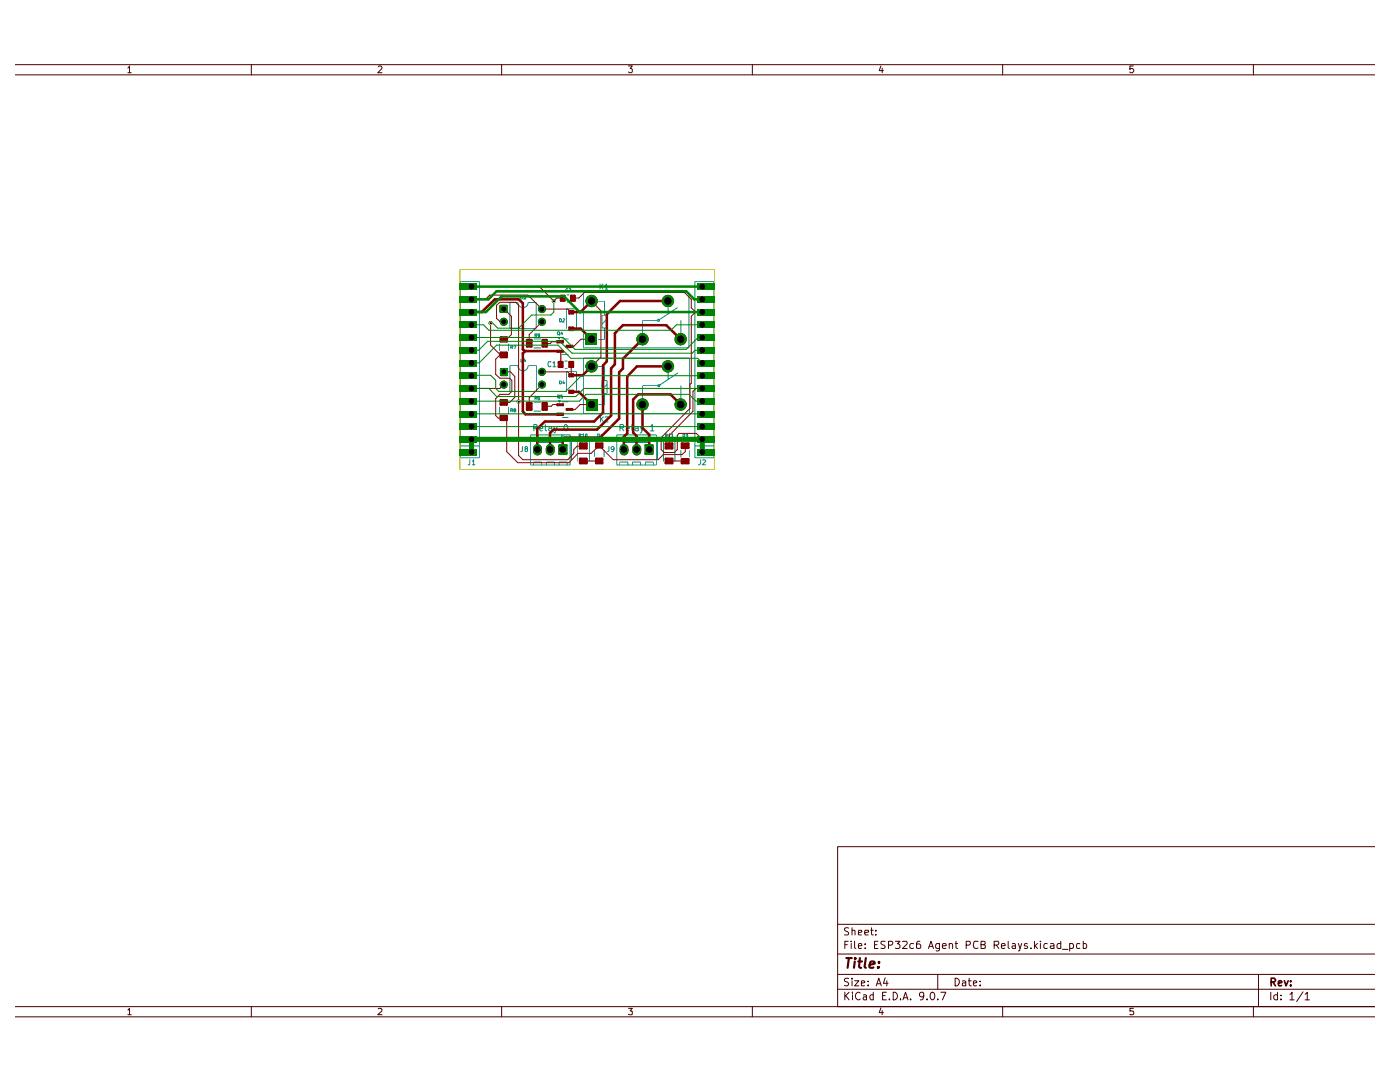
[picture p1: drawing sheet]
<svg xmlns="http://www.w3.org/2000/svg" width="279mm" height="216mm" viewBox="0 0 279 216" stroke-linecap="round" stroke-linejoin="round" font-family="sans-serif">
<g fill="none" stroke="#480000" stroke-width=".2">
<path d="M2.9 12.9h271.4M2.9 14.9h271.4M25.5 13.6l.4-.4v1.3M25.5 14.5h.7M50.2 12.9v2M75.5 13.3l.1-.1h.4l.2 .4-.8 .9h.8M100.1 12.9v2M125.4 13.2h.8l-.4 .5 .4 .1v.5l-.3 .2h-.3l-.2-.2M150.1 12.9v2M175.8 13.2l-.3 .9h.8M176.1 13.6v.9M200.1 12.9v2"/>
<path d="M226.2 13.2h-.7v.6l.2-.1h.3l.3 .2v.4l-.3 .2h-.3l-.2-.2M250.1 12.9v2M274.3 168.9h-107.1v32h107.1h-271.4M167.2 197.4h107.1M167.2 194.4h107.1M167.2 190.4h107.1M167.2 184.4h107.1M168.6 198v1.5M168.6 188.5h.5M168.8 198.7l.7 .8M169.3 187.8h-.7v1.5M169.4 195.3l-.6-.1-.3 .2 .2 .5a.6 .6 0 0 1 .7 .4l-.3 .4-.6-.1"/>
<path d="M169.4 185.2h-.8l-.1 .3 .6 .4 .3 .4-.2 .3h-.7M169.5 198l-.9 .8M169.9 187.8v.1M169.9 188.2v1.1M170 195.2v.2M170 185.7l.6-.1v1M170 185.1v1.5M170 195.7v1M170.1 198v.2M170.1 198.5v1M170.6 195.7h.8l-.8 1h.8M170.6 187.8v1.3l.2 .2"/>
<path d="M171.3 188.8l.7-.1-.2-.5-.4 .1-.1 .8 .2 .2 .4-.1M171.3 186.1l.7-.1-.1-.4h-.5l-.1 .2 .1 .8h.5M171.7 198.2l-.1-.1a.7 .7 0 0 0-.9 .6 .7 .7 0 0 0 .9 .7l.1-.1M171.9 196.2l.7-.2-.2-.3-.5 .1v.8h.6M172.3 198.6l.5-.1 .1 .2v.8M172.6 186.1l.7-.1v-.4h-.6l-.1 .2 .1 .8h.6M172.7 189.2v.1M172.7 188.3v.2M172.9 198.8l-.5 .1-.2 .3 .2 .3 .5-.1M173.3 196.5v.2M173.3 195.8v.1M173.8 185.6h.5"/>
<path d="M173.9 185.1v1.3l.1 .2h.3M174.3 198.6l-.4-.1-.3 .2v.5l.3 .3 .4-.1M174.3 198v1.5M174.5 188.5h.5M174.8 186.5v.1M174.8 185.6v.2M174.9 196.7l.5-1.5 .5 1.5M175 196.3h.7M175.2 187.8h-.7v1.5h.7M176.1 198.7h.5M176.6 195.1l-.3 1.1h.9M176.6 187.8h-.6l-.2 .3 .3 .4 .5 .3v.4h-.8"/>
<path d="M176.9 198h-.8v1.5h.8M177 195.7v1M177.3 188.6l.7-.1 .2-.3-.1-.3-.8-.1v1.5M177.5 199.3v.2M178.3 198a.77 .77 0 0 1 .8 .7 .77 .77 0 0 1-.8 .8zM178.7 187.8h.9l-.5 .5 .4 .2v.7h-.8M179.7 199.3v.2M180.1 187.9l.8-.1 .2 .3-.1 .3-.9 .9h1M180.2 199.5l.5-1.5 .5 1.5M180.4 199.1h.7M181.7 199.3v.2M182.3 188.3l-.4-.1-.3 .4v.6h.7"/>
<path d="M183.6 187.8h-.4l-.3 .4v1h.8l.1-.5-.2-.3-.4-.1-.3 .2v.2M184.4 198.7l-.1 .1a.52 .52 0 0 1-.8-.1v-.5a.46 .46 0 0 1 .4-.2 .46 .46 0 0 1 .5 .2 1.05 1.05 0 0 1-.5 1.3h-.2M185 199.3v.2M185.3 189.3l.5-1.5 .5 1.5M185.5 188.8h.6M185.7 198.2l.3-.2a.82 .82 0 0 1 .6 .7 .82 .82 0 0 1-.6 .8l-.2-.2-.2-.4zM187.1 199.3v.2M187.1 194.4v3M187.5 188.2v1.3l-.4 .3-.3-.1M187.5 188.3l-.5-.1-.3 .4 .1 .6h.7M187.7 198h1.1l-.7 1.5M188.1 188.8l.7-.1v-.4l-.5-.1-.2 .3 .1 .7h.6"/>
<path d="M189.4 188.4l.1-.1a.36 .36 0 0 1 .6 .2v.8M189.4 188.2v1.1M190.6 195.2a.77 .77 0 0 1 .9 .8 .77 .77 0 0 1-.9 .7zM190.6 188.2h.5M190.8 187.8v1.3l.3 .2M192.1 195.8l.4-.1 .2 .2v.8M192.7 196l-.6 .2v.4h.6M192.8 188.6h.6a.45 .45 0 0 0 .1-.8h-.7v1.5M193.2 195.7h.6M193.4 195.2v1.3l.1 .1 .3 .1M194.3 196.2l.6-.2-.1-.3h-.4l-.1 .2v.6l.1 .2 .5-.1M195.2 187.9l-.7-.1-.2 .6a.63 .63 0 0 0 .2 .7 .63 .63 0 0 0 .7 .1"/>
<path d="M195.6 196.5v.2M195.6 195.8v.1M195.8 188.5l.7-.1 .1-.2-.1-.3-.7-.1v1.5h.6l.2-.1v-.5l-.3-.2M198.4 188.6l.8-.1 .1-.3v-.3l-.9-.1v1.5M198.8 188.6l.5 .7M199.8 188.8l.8-.1-.1-.4-.4-.1-.3 .3 .1 .7h.6M201.2 187.8v1.3l.3 .2M202 188.3h.6v1M202.6 188.7l-.6 .1v.1l.1 .4 .5-.1M203.2 188.2l.4 1.1M203.9 188.2l-.4 1.5-.3 .1M205 188.3a.33 .33 0 0 0-.5 0 .33 .33 0 0 0 0 .5h.5l.1 .3-.3 .2-.4-.1"/>
<path d="M205.8 189.2v.1M206.5 187.8v1.5M206.6 188.8l.4 .5M207 188.2l-.5 .6M207.6 187.8v.1M207.6 188.2v1.1M209 188.3l-.4-.1-.3 .4 .1 .6h.6M209.7 188.3h.6v1M210.3 188.7l-.6 .1-.1 .1v.2l.2 .2 .5-.1M211.7 188.3l-.5-.1-.3 .4 .1 .6h.7M211.7 187.8v1.5M212 189.4h1.1"/>
<path d="M213.5 188.3l.5-.1 .2 .4v.6h-.7M213.5 188.2v1.6M215.5 188.3l-.4-.1-.3 .4 .1 .6h.6M216.2 188.3l.4-.1 .3 .4-.1 .6h-.6M216.2 187.8v1.5M251.2 194.4v6.5M253.6 198v1.5M255 198.6a.52 .52 0 0 0-.8 .1v.5l.2 .2h.6M255 198v1.5M255.6 199.3v.2M255.6 198.6v.1M257.4 198.4l.4-.2v-.2v1.5"/>
<path d="M257.4 199.5h.9M260 197.9l-1.2 1.9M260.5 198.4l.4-.4v1.5M260.5 199.5h.8M2.9 202.9h271.4M25.5 201.5l.4-.3v1.3M25.5 202.5h.7M50.2 200.9v2M75.5 201.3l.5-.1 .2 .3v.3l-.8 .7h.8M100.1 200.9v2M125.4 201.2h.8l-.4 .5 .4 .1v.6h-.8M150.1 200.9v2"/>
<path d="M175.8 201.1l-.3 .9h.8M176.1 201.6v.9M200.1 200.9v2M226.2 201.2h-.7v.6l.5-.1 .3 .3-.2 .5-.6-.1M250.1 200.9v2"/>
</g>
<path d="M253.7 196h.6l.2-.3v-.3l-.2-.2h-.6v1.5M254 196l.5 .7M255.1 196.2l.7-.2-.2-.3h-.3l-.2 .2v.6l.2 .2 .4-.1M256.3 195.7l.4 1 .4-1M257.6 196.5v.2M257.6 195.8v.1" fill="none" stroke="#480000" stroke-width=".34"/>
<path d="M168.9 191.2h1.1M169.4 191.2l-.2 1.9M170.6 191.8l-.2 1.3M170.7 191.2v.1M171.3 191.8h.7M171.6 191.2l-.2 1.7 .1 .1 .4 .1M172.8 191.2l-.3 1.7 .3 .2M173.6 192.5l1-.2-.1-.4h-.8l-.2 1 .2 .2 .6-.1M175.3 192.9l.1 .1h-.2l.1-.1v.2M175.4 191.9v.2" fill="none" stroke="#480000" stroke-width=".42"/>
<g fill="none" stroke="#008484" stroke-width=".2">
<path d="M113.1 58.8h.5M113.4 57.7l-.3-.1-.2 .1v.4l.2 .1h.3M113.5 57.7l.3-.1 .2 .1-.5 .5h.5M99.6 68.6v1.4M101.5 68.6v1.4M101.9 69.3h.3l.2-.2-.5-.1v.6M102.1 69.3l.3 .3M102.5 69h.4l-.2 .6M103.4 60.4a1.02 1.02 0 0 0 1 1 1.02 1.02 0 0 0 1-1h1.6v5.1h-5.2M106.5 67.6h1.4M106.5 69.4h1.4M106.8 67l.3-.1v-.3h-.3v.6"/>
<path d="M106.8 67l.3 .2M107.7 66.9l-.3 .1v-.4h.3l-.1 .6h-.2M109.9 72.3l-.4-.1a.52 .52 0 0 0-.2 .6 .52 .52 0 0 0 .6 .3v-.1M110.4 72.4l.2-.2v1M110.4 73.2h.5M111.3 66.2l.4 .1-.1 .5h-.3l-.1-.2zM111.4 66.7l.4 .2M111.4 67.3h.4l-.2 .3zM111.6 67.6h.1M111.7 63.6a.35 .35 0 0 1 .4 .3 .35 .35 0 0 1-.4 .4zM112.1 66.2l-.2 .4h.4M112.1 67.6h1.3"/>
<path d="M112.1 70.7h1.3M112.3 66.4v.4M112.3 63.7h.4v.1l-.4 .5h.4M112.7 72h.6M112.7 73.5h.6M113 74.2h2.1v4M113 65.6v-4h2.1v4M113.1 60.3h.5M131.4 76.8h.2l.1 .2-.1 .1h-.2l-.1-.1zM135.3 74.4l-3.8 2.6h-3.2v2.5M135.9 77v2.5M116.4 82.5h21.2"/>
<path d="M123.1 86.8h7.9v6h-7.9zM126.2 92.8v-.6h1.6v.6M128.8 92.8v-.6h1.6v.6M129.4 86.8v.9M131.2 87.7v4.1M132.4 92.1v-4.1h2.3v4.1M132.8 86.9h.4l-.1-.3h-.3v.6M132.9 86.9l.3 .3M133.4 86.8l.2-.2v.6M133.4 87.2h.4M134 86.8l.2-.2v.6M134 87.2h.4"/>
<path d="M135.9 89.8v1.5M136.3 86.6l.3 .1v.5h-.3zM136.9 86.6h.3l-.1 .3h.1v.3h-.3M137.7 89.8v1.5M138.7 89h3.8M138.7 91.3h3.8M139.8 91.7v.8l-.1 .2h-.3M140.2 91.8l.4-.1 .2 .4-.6 .6h.6"/>
</g>
<path d="M111.4 67.3h.4l-.2 .3z" fill="#008484"/>
<g fill="none" stroke="#008484" stroke-width=".2">
<path d="M116.4 58.4h21.1v11h-21.1zM119.8 56.7v1M119.9 57.1l.4 .6M120.3 56.7l-.5 .6M120.8 56.9l.2-.2v1M120.8 57.7h.5M111.3 78.8l.4 .1-.1 .5h-.3l-.1-.2zM111.4 79.2l.4 .3M111.4 79.9h.4l-.1 .4zM111.7 76h.2l.2 .3-.2 .3h-.2zM112.3 78.8h-.4v.3h.4v.3l-.4-.1M112.4 75.9l-.1 .5h.4"/>
<path d="M112.6 76.2v.4M113 74.2v4M119.4 60.1h1.2v2.8M119.4 73.1h1.2v2.8M120.1 62.9h1.1v2.5h-1.1zM120.1 75.9h1.1v2.6h-1.1zM120.6 65.4v2.3h-1.2M120.6 78.5v2.3h-1.2M121.2 76.7l-1.1 1M121.2 63.7l-1.1 1M131.3 63.7h.2l.1 .2-.1 .2h-.2l-.1-.2zM133.3 61.4v1.2"/>
<path d="M133.3 74.4v1.3M135.2 61.4l-3.8 2.5h-3.1v2.6M135.9 63.9v2.6M111.7 80.3h.1M112.2 80.2h1.2M114 87.7v4.1M115.3 92.1v-4.1h2.3v4.1M115.6 86.9h.2l.2-.2-.4-.1v.6M115.7 86.9l.3 .3M116.2 86.8l.2-.2v.6M116.2 87.2h.4M116.4 82.5v-11h21.2v11"/>
<path d="M116.9 86.6l.3 .1-.1 .5h-.3zM118.7 89.7v1.5M119.3 86.6l.3 .1-.1 .5h-.2zM119.8 83.2v1M119.9 86.8l.2-.2v.6M119.9 87.2h.4M120 83.6l.4 .6M120.4 83.2l-.6 .5M120.6 89.7v1.5M120.8 83.3l.5-.1 .1 .1-.6 .9h.6M121.5 89.1v.9l-.3 .1M122.5 89.5v.2h-.5v-.2v-.3l.4-.1a.7 .7 0 0 1-.1 1h-.3"/>
<path d="M123.7 92.8v-.6h1.6v.6M123.7 85.4l.7-.1v-.5l-.7-.1v1.3M124.1 85.4l.4 .6M124.5 86.8v.9M124.5 87.7l.2 .6h4.7l.2-.6M124.5 87.7h5.1M124.7 86.8v.9M125 85.5h.6l-.2-.4-.4 .1v.7h.5M126.1 84.7v1.1l.2 .2M126.8 85.2l.3-.1 .3 .2v.7M127.4 85.5h-.4l-.3 .2 .3 .3 .4-.1M127.8 85.1l.3 .9"/>
<path d="M128.4 85.1l-.3 .9-.3 .4M129.6 86.8v.9M129.8 85l.4-.3v1.3M129.8 86h.7M138.7 91.3v-35.2h3.8v35.2"/>
</g>
<path d="M111.4 79.9h.4l-.2 .3z" fill="#008484"/>
<g fill="none" stroke="#008484" stroke-width=".2">
<path d="M91.9 56.1h3.8v35.2h-3.8zM103.9 59v.5l.1 .2 .3-.2v-.5M104.5 59h.4l-.2 .3h.2v.3h-.4M101.8 73h1.6a1.02 1.02 0 0 0 1 1 1.02 1.02 0 0 0 1-1h1.7v5.1h-5.3zM103.4 60.4h-1.6v5.1M104 71.6v.6l.3-.1v-.5M104.7 71.5l-.1 .5h.4M104.9 71.8v.4M106.8 79.4h.2l.1-.2-.3-.1v.6M106.8 79.4l.3 .3M107.6 79.1l-.2 .1v.5h.3l-.1-.4h-.2v.2M91.9 89h3.8"/>
<path d="M93.8 91.7v.9l-.1 .1h-.3M94.3 92.1l.2-.4v1M94.3 92.7h.5M99.6 81.2v1.4M101.5 81.2v1.4M101.9 81.9h.4l.1-.2-.5-.2v.7M102.1 81.9l.3 .3M102.7 81.8l-.2-.1 .3-.2 .1 .2-.4 .3 .2 .2 .2-.2-.1-.2M104.3 89.1v.9l-.4 .1M104.9 89.5l-.1-.1v-.2h.5v.2l-.5 .2v.4l.1 .1 .4-.1v-.4l-.2-.1M105.9 86.8h7.9v6h-7.9zM106.5 80.3h1.4"/>
<path d="M106.5 82h1.4M106.5 92.8v-.6h1.6v.6M106.5 85.4l.6-.1v-.5l-.6-.1v1.3M106.8 85.4l.4 .6M107.3 86.8v.9M107.3 87.7l.2 .6h4.6l.2-.6M107.3 87.7h5M107.5 86.8v.9M107.7 85.5h.6l-.1-.4-.5 .2v.5l.2 .2 .3-.1M108.8 84.7v1.1l.3 .2M109 92.8v-.6h1.7v.6M109.5 85.2l.4-.1 .2 .2v.7"/>
<path d="M110.1 85.5h-.6v.4h.6M110.5 85.1l.4 .9M111.2 85.1l-.4 1.2-.3 .1M111.6 92.8v-.6h1.6v.6M112.1 86.8v.9M112.2 83.3h1.2M112.3 86.8v.9M112.6 84.9l.3-.2a.68 .68 0 0 1 .4 .6 .68 .68 0 0 1-.4 .7l-.3-.1z"/>
</g>
<g fill="none" stroke="#850100" stroke-width=".2">
<path d="M94.1 59.7h2.8l.8-.8h7.7l2.8 2.8h5.1l.7 .6M94.1 57.2h13.5l2.9 2.9 .6-.6h1.2M110.3 59.8h.4v.5h-.4zM114.3 59.5h1.2l1.2-1.2h19.8l1.5 1.4v1.7l.8 .9M97.7 64.2h.4v.5h-.4zM97.9 64.5v4.4l2 1.9M99.8 70.8l-.9 .9v3l.9 .8h1.9l.4 .4v2.2l-.5 .6h-1.8l-.9 .8v3.4l.5 .5h1.1M100.5 76.7l-.7 .8h-5.7M100.5 64.2h-.6l-.8-.7v-2.6l.7-.6h3.1l.6 .6v30l.8 .8h9l1.2-1.2v-.8l.7-.7h1.2M100.5 74.2h1.4l.8 .9v4.2l-1 1h-1.2M100.6 61.7l1.5 1.4v3.7l-1 .9M103.3 79.9h.4v.5h-.4z"/>
<path d="M104.8 70.1h.1M108.2 64.2l-2.6 2.6v1.7M108.2 76.7l-2.6 2.7v1.7M110.9 68.2h-.8l-.3 .3h-1.1M114 72.7v2.2l-.7-.7h-5.1M118.1 67.7h-2.2l-1.4 1.4h-1.7l.2 .2M118.1 60.1l1.8 1.9v9.2l-1.8 1.9M138.8 62.3l-.8 .8v13.4l-.3 .2v4.8l-5.8 5.8v2.4l.6 .6h2.1l.6-.6v-2.8l.3-.4h3.5l1.2 1.2M138.8 62.3h1.4M140.2 77.5h-1.3l-.6 .6v4l-4.7 4.8v2.1M101.1 83.4v6.7l2.2 2.2h10.3l1.8-1.8h2.6l1.6-1.6 2.8 2.8h9l1-1h3.7l.7-.6v-1.2M111.8 80.7h-1.4l-.4 .4h-1.3"/>
<path d="M116.4 92h3.2M118.1 80.7h-2.3l-1 1h-1.1M133.6 92h3.1"/>
</g>
<path d="M94.1 62.3h2l2.7-2.6h4.7l.8 .8v9.2l.5 .4h7M104.8 70.1l-.5 .4v11.6l.6 .6h6.9M114 65.6h1.9l2.2 2.1M114 78.2h1.5l2.6 2.5M118.1 60.1l-2.2 2.2h-1.9M118.1 73.1l-1.8 1.8h-2.3M128.2 67.7l-3.9 3.9v1.9l-.7 .8v9.2l-3.8 3.8h-7.1l-.4 .4v2M133.3 73.1h-6.2l-1.9 2v11.4l-.7 .7v2.5M133.3 60.1h-9.6l-2.6 2.6v9.4l-.8 .8v9.4l-1.7 1.8h-9.9l-1.5 1.4v4.2M135.8 67.7l-2.8-2.8h-8.7l-1.6 1.6v6.2l-.7 .8v9.4l-2.8 2.8h-8.7l-.7 .7v3.3M128.2 80.7v4.7l1.4 1.3v3M135.8 80.7l-2-2h-6.4l-1 1v6.6l.6 .7v2.7" fill="none" stroke="#850100" stroke-width=".51"/>
<path d="M111.9 70.2v2.5" fill="none" stroke="#850100" stroke-width=".25"/>
<path d="M132.9 88.5h1.2v.9h-1.2z" fill="#850100"/>
<path d="M132.9 88.5h1.2v.9h-1.2z" fill="none" stroke="#850100" stroke-width=".51"/>
<path d="M119 91.6h1.2v.8h-1.2z" fill="#850100"/>
<path d="M119 91.6h1.2v.8h-1.2z" fill="none" stroke="#850100" stroke-width=".51"/>
<path d="M119 88.5h1.2v.8h-1.2z" fill="#850100"/>
<path d="M119 88.5h1.2v.8h-1.2z" fill="none" stroke="#850100" stroke-width=".51"/>
<g fill="#850100">
<path d="M128.9 88.9h1.3v1.6h-1.3z"/>
<circle cx="128.2" cy="80.7" r="1.23"/>
</g>
<path d="M128.9 88.9h1.3v1.6h-1.3z" fill="none" stroke="#850100" stroke-width=".51"/>
<path d="M124.5 89.5v.5M127.1 89.5v.5" fill="none" stroke="#850100" stroke-width="1.8"/>
<path d="M115.8 91.6h1.2v.8h-1.2z" fill="#850100"/>
<path d="M115.8 91.6h1.2v.8h-1.2z" fill="none" stroke="#850100" stroke-width=".51"/>
<path d="M113.6 62h.7v.5h-.7z" fill="#850100"/>
<path d="M113.6 62.1h.8v.5h-.8z" fill="none" stroke="#850100" stroke-width=".42"/>
<path d="M113.6 65.3h.7v.5h-.7z" fill="#850100"/>
<path d="M113.6 65.4h.8v.5h-.8z" fill="none" stroke="#850100" stroke-width=".42"/>
<path d="M112 59h.6v1h-.6z" fill="#850100"/>
<path d="M112 59h.6v1h-.6z" fill="none" stroke="#850100" stroke-width=".51"/>
<path d="M114 59h.7v1h-.7z" fill="#850100"/>
<path d="M114 59h.7v1h-.7z" fill="none" stroke="#850100" stroke-width=".51"/>
<path d="M111.2 68h1.2v.4h-1.2z" fill="#850100"/>
<path d="M111.2 68h1.2v.4h-1.2z" fill="none" stroke="#850100" stroke-width=".34"/>
<path d="M132.9 91.6h1.2v.8h-1.2z" fill="#850100"/>
<path d="M132.9 91.6h1.2v.8h-1.2z" fill="none" stroke="#850100" stroke-width=".51"/>
<g fill="#850100">
<path d="M139.1 89.6h3.5v1.3h-3.5z"/>
<path d="M139.1 87.1h3.5v1.2h-3.5z"/>
<path d="M139.1 84.5h3.5v1.3h-3.5z"/>
<path d="M136.1 91.6h1.3v.8h-1.3z"/>
</g>
<path d="M136.1 91.6h1.3v.8h-1.3z" fill="none" stroke="#850100" stroke-width=".51"/>
<path d="M136.1 88.5h1.3v.9h-1.3z" fill="#850100"/>
<path d="M136.1 88.5h1.3v.9h-1.3z" fill="none" stroke="#850100" stroke-width=".51"/>
<g fill="#850100">
<path d="M139.1 82h3.5v1.3h-3.5z"/>
<path d="M139.1 79.5h3.5v1.2h-3.5z"/>
<path d="M139.1 76.9h3.5v1.3h-3.5z"/>
<path d="M139.1 74.4h3.5v1.2h-3.5z"/>
<path d="M139.1 71.8h3.5v1.3h-3.5z"/>
<path d="M139.1 66.8h3.5v1.2h-3.5z"/>
<path d="M139.1 64.2h3.5v1.3h-3.5z"/>
<path d="M139.1 61.7h3.5v1.2h-3.5z"/>
<path d="M139.1 59.1h3.5v1.3h-3.5z"/>
<path d="M139.1 56.6h3.5v1.3h-3.5z"/>
<path d="M139.1 69.3h3.5v1.3h-3.5z"/>
<path d="M99.9 61.1h1.1v1.1h-1.1z"/>
<circle cx="135.8" cy="80.7" r="1.23"/>
<circle cx="133.3" cy="73.1" r="1.23"/>
<circle cx="128.2" cy="67.7" r="1.23"/>
<circle cx="135.8" cy="67.7" r="1.23"/>
<circle cx="133.3" cy="60.1" r="1.23"/>
</g>
<path d="M99.9 61.1h1.1v1.1h-1.1z" fill="none" stroke="#850100" stroke-width=".51"/>
<g fill="#850100">
<path d="M99.9 67.3h1.2v.8h-1.2z"/>
<circle cx="100.5" cy="64.2" r=".8"/>
<circle cx="108.2" cy="64.2" r=".8"/>
<circle cx="108.2" cy="61.7" r=".8"/>
</g>
<path d="M99.9 67.3h1.2v.8h-1.2z" fill="none" stroke="#850100" stroke-width=".51"/>
<path d="M105.2 67.9h.8v1.2h-.8z" fill="#850100"/>
<path d="M105.2 67.9h.8v1.2h-.8z" fill="none" stroke="#850100" stroke-width=".51"/>
<path d="M108.3 67.9h.8v1.2h-.8z" fill="#850100"/>
<path d="M108.3 67.9h.8v1.2h-.8z" fill="none" stroke="#850100" stroke-width=".51"/>
<path d="M113.6 77.9h.7v.5h-.7z" fill="#850100"/>
<path d="M113.6 78h.8v.4h-.8z" fill="none" stroke="#850100" stroke-width=".42"/>
<path d="M111.2 80.6h1.2v.3h-1.2z" fill="#850100"/>
<path d="M111.2 80.6h1.2v.3h-1.2z" fill="none" stroke="#850100" stroke-width=".34"/>
<path d="M111.2 82.5h1.2v.3h-1.2z" fill="#850100"/>
<path d="M111.2 82.5h1.2v.3h-1.2z" fill="none" stroke="#850100" stroke-width=".34"/>
<path d="M113.1 81.6h1.2v.2h-1.2z" fill="#850100"/>
<path d="M113.1 81.6h1.2v.2h-1.2z" fill="none" stroke="#850100" stroke-width=".34"/>
<g fill="#850100">
<path d="M116.9 79.6h2.3v2.3h-2.3z"/>
<path d="M113.6 74.6h.7v.4h-.7z"/>
</g>
<path d="M113.6 74.7h.8v.4h-.8z" fill="none" stroke="#850100" stroke-width=".42"/>
<path d="M113.7 72.3h.6v.9h-.6z" fill="#850100"/>
<path d="M113.7 72.3h.6v.9h-.6z" fill="none" stroke="#850100" stroke-width=".51"/>
<path d="M111.5 72.3h.7v.9h-.7z" fill="#850100"/>
<path d="M111.5 72.3h.7v.9h-.7z" fill="none" stroke="#850100" stroke-width=".51"/>
<g fill="#850100">
<path d="M111.2 70h1.2v.2h-1.2z"/>
<circle cx="118.1" cy="73.1" r="1.23"/>
</g>
<path d="M111.2 70h1.2v.2h-1.2z" fill="none" stroke="#850100" stroke-width=".34"/>
<path d="M113.1 69h1.2v.3h-1.2z" fill="#850100"/>
<path d="M113.1 69h1.2v.3h-1.2z" fill="none" stroke="#850100" stroke-width=".34"/>
<g fill="#850100">
<path d="M116.9 66.6h2.3v2.3h-2.3z"/>
<path d="M99.9 79.9h1.2v.8h-1.2z"/>
<circle cx="118.1" cy="60.1" r="1.23"/>
</g>
<path d="M99.9 79.9h1.2v.8h-1.2z" fill="none" stroke="#850100" stroke-width=".51"/>
<path d="M99.9 83h1.2v.8h-1.2z" fill="#850100"/>
<path d="M99.9 83h1.2v.8h-1.2z" fill="none" stroke="#850100" stroke-width=".51"/>
<path d="M99.9 70.4h1.2v.8h-1.2z" fill="#850100"/>
<path d="M99.9 70.4h1.2v.8h-1.2z" fill="none" stroke="#850100" stroke-width=".51"/>
<g fill="#850100">
<path d="M91.6 76.9h3.5v1.3h-3.5z"/>
<path d="M100 73.7h1.1v1.1h-1.1z"/>
</g>
<path d="M100 73.7h1.1v1.1h-1.1z" fill="none" stroke="#850100" stroke-width=".51"/>
<g fill="#850100">
<path d="M91.6 89.6h3.5v1.3h-3.5z"/>
<path d="M91.6 87.1h3.5v1.2h-3.5z"/>
<path d="M91.6 84.5h3.5v1.3h-3.5z"/>
<path d="M91.6 82h3.5v1.3h-3.5z"/>
<path d="M91.6 79.5h3.5v1.2h-3.5z"/>
<path d="M91.6 74.4h3.5v1.2h-3.5z"/>
<path d="M91.6 71.8h3.5v1.3h-3.5z"/>
<path d="M91.6 69.3h3.5v1.3h-3.5z"/>
<path d="M91.6 66.8h3.5v1.2h-3.5z"/>
<path d="M91.6 64.2h3.5v1.3h-3.5z"/>
<path d="M91.6 61.7h3.5v1.2h-3.5z"/>
<path d="M91.6 59.1h3.5v1.3h-3.5z"/>
<path d="M91.6 56.6h3.5v1.3h-3.5z"/>
<path d="M105.2 80.5h.8v1.2h-.8z"/>
<circle cx="100.5" cy="76.7" r=".8"/>
<circle cx="108.2" cy="76.7" r=".8"/>
<circle cx="108.2" cy="74.2" r=".8"/>
</g>
<path d="M105.2 80.5h.8v1.2h-.8z" fill="none" stroke="#850100" stroke-width=".51"/>
<path d="M108.3 80.5h.8v1.2h-.8z" fill="#850100"/>
<path d="M108.3 80.5h.8v1.2h-.8z" fill="none" stroke="#850100" stroke-width=".51"/>
<path d="M115.8 88.5h1.2v.9h-1.2z" fill="#850100"/>
<path d="M115.8 88.5h1.2v.9h-1.2z" fill="none" stroke="#850100" stroke-width=".51"/>
<path d="M111.7 88.9h1.3v1.6h-1.3z" fill="#850100"/>
<path d="M111.7 88.9h1.3v1.6h-1.3z" fill="none" stroke="#850100" stroke-width=".51"/>
<path d="M107.3 89.5v.5M109.8 89.5v.5" fill="none" stroke="#850100" stroke-width="1.8"/>
<path d="M91.8 53.8h50.8v39.9h-50.8z" fill="none" stroke="#c0c300" stroke-width=".2"/>
<path d="M94.1 90.2v-2.5h46.1v2.5" fill="none" stroke="#008500" stroke-width="1"/>
<g fill="none" stroke="#008500" stroke-width=".2">
<path d="M110.3 59.8h.4v.5h-.4zM94.1 77.5h3.5l1.5 1.6h15.8l1.6-1.6h23.7M94.1 67.3h18.3l2.4 2.4h22.1l2.4-2.4M94.1 64.8h2.4l1.1 1.1h36.3l1.1-1.1h5.2M94.1 72.4h1.5l3.5-3.5h12.3l2.5 2.6h25.3l1 .9M94.1 69.9h1.4l1.8-1.8h14.4l2.5 2.4h23.9l.6-.6h1.5M94.2 74.9h3.7l1 1v1.6l.6 .6h13.4l3.1-3.1h24.2M97.7 64.2h.4v.5h-.4zM103.3 79.9h.4v.5h-.4zM110.5 60.1v2.2l-.6 .6h-3.8l-2.6 2.6h-4.2l-1-1h-.4M94.1 80h21.5l1.4-1.3h20.5l1.4 1.3h1.3M94.1 85.1h46.1"/>
<path d="M94.1 82.6h46.1"/>
</g>
<path d="M94.1 59.7h3.4l1.6-1.6h37.8l1.6 1.6h1.7M94.1 57.2h46.1M94.1 62.3h2.9l3.1-3.2h12.5l3.1 3.2h24.5" fill="none" stroke="#008500" stroke-width=".51"/>
<g fill="#008500">
<path d="M139.1 89.6h3.5v1.3h-3.5z"/>
<path d="M139.1 87.1h3.5v1.2h-3.5z"/>
<path d="M139.1 84.5h3.5v1.3h-3.5z"/>
<path d="M139.1 82h3.5v1.3h-3.5z"/>
<path d="M139.1 79.5h3.5v1.2h-3.5z"/>
<path d="M128.9 88.9h1.3v1.6h-1.3z"/>
</g>
<path d="M128.9 88.9h1.3v1.6h-1.3z" fill="none" stroke="#008500" stroke-width=".51"/>
<path d="M124.5 89.5v.5M127.1 89.5v.5" fill="none" stroke="#008500" stroke-width="1.8"/>
<g fill="#008500">
<path d="M139.1 76.9h3.5v1.3h-3.5z"/>
<path d="M139.1 74.4h3.5v1.2h-3.5z"/>
<path d="M139.1 71.8h3.5v1.3h-3.5z"/>
<path d="M139.1 69.3h3.5v1.3h-3.5z"/>
<path d="M139.1 66.8h3.5v1.2h-3.5z"/>
<path d="M139.1 64.2h3.5v1.3h-3.5z"/>
<path d="M139.1 61.7h3.5v1.2h-3.5z"/>
<path d="M139.1 59.1h3.5v1.3h-3.5z"/>
<path d="M139.1 56.6h3.5v1.3h-3.5z"/>
<path d="M116.9 79.6h2.3v2.3h-2.3z"/>
<path d="M116.9 66.6h2.3v2.3h-2.3z"/>
<path d="M99.9 61.1h1.1v1.1h-1.1z"/>
<circle cx="133.3" cy="73.1" r="1.23"/>
<circle cx="133.3" cy="60.1" r="1.23"/>
<circle cx="128.2" cy="80.7" r="1.23"/>
<circle cx="135.8" cy="80.7" r="1.23"/>
<circle cx="118.1" cy="73.1" r="1.23"/>
<circle cx="128.2" cy="67.7" r="1.23"/>
<circle cx="135.8" cy="67.7" r="1.23"/>
<circle cx="118.1" cy="60.1" r="1.23"/>
</g>
<path d="M99.9 61.1h1.1v1.1h-1.1z" fill="none" stroke="#008500" stroke-width=".51"/>
<g fill="#008500">
<path d="M91.6 89.6h3.5v1.3h-3.5z"/>
<path d="M91.6 87.1h3.5v1.2h-3.5z"/>
<path d="M91.6 84.5h3.5v1.3h-3.5z"/>
<path d="M91.6 82h3.5v1.3h-3.5z"/>
<path d="M91.6 79.5h3.5v1.2h-3.5z"/>
<path d="M91.6 76.9h3.5v1.3h-3.5z"/>
<path d="M91.6 74.4h3.5v1.2h-3.5z"/>
<path d="M91.6 71.8h3.5v1.3h-3.5z"/>
<path d="M91.6 69.3h3.5v1.3h-3.5z"/>
<path d="M91.6 66.8h3.5v1.2h-3.5z"/>
<path d="M91.6 64.2h3.5v1.3h-3.5z"/>
<path d="M91.6 61.7h3.5v1.2h-3.5z"/>
<path d="M91.6 59.1h3.5v1.3h-3.5z"/>
<path d="M91.6 56.6h3.5v1.3h-3.5z"/>
<path d="M100 73.7h1.1v1.1h-1.1z"/>
<circle cx="100.5" cy="64.2" r=".8"/>
<circle cx="108.2" cy="64.2" r=".8"/>
<circle cx="108.2" cy="61.7" r=".8"/>
</g>
<path d="M100 73.7h1.1v1.1h-1.1z" fill="none" stroke="#008500" stroke-width=".51"/>
<g fill="#008500">
<path d="M111.7 88.9h1.3v1.6h-1.3z"/>
<circle cx="100.5" cy="76.7" r=".8"/>
<circle cx="108.2" cy="76.7" r=".8"/>
<circle cx="108.2" cy="74.2" r=".8"/>
</g>
<path d="M111.7 88.9h1.3v1.6h-1.3z" fill="none" stroke="#008500" stroke-width=".51"/>
<path d="M107.3 89.5v.5M109.8 89.5v.5" fill="none" stroke="#008500" stroke-width="1.8"/>
<g fill="#000">
<circle cx="94.1" cy="59.7" r=".55"/>
<circle cx="94.1" cy="57.2" r=".55"/>
<circle cx="140.2" cy="59.7" r=".55"/>
<circle cx="140.2" cy="57.2" r=".55"/>
<circle cx="94.1" cy="72.4" r=".55"/>
<circle cx="94.1" cy="67.3" r=".55"/>
<circle cx="94.1" cy="62.3" r=".55"/>
<circle cx="94.1" cy="75" r=".55"/>
<circle cx="94.1" cy="77.5" r=".55"/>
<circle cx="94.1" cy="64.8" r=".55"/>
<circle cx="94.1" cy="69.9" r=".55"/>
<circle cx="100.5" cy="61.7" r=".47"/>
<circle cx="100.5" cy="74.2" r=".47"/>
<circle cx="100.5" cy="64.2" r=".47"/>
<circle cx="100.5" cy="76.7" r=".47"/>
<circle cx="108.2" cy="61.7" r=".47"/>
<circle cx="108.2" cy="74.2" r=".47"/>
<circle cx="108.2" cy="76.7" r=".47"/>
<circle cx="108.2" cy="64.2" r=".47"/>
<circle cx="118.1" cy="73.1" r=".72"/>
<circle cx="118.1" cy="67.7" r=".72"/>
<circle cx="118.1" cy="60.1" r=".72"/>
<circle cx="128.2" cy="67.7" r=".72"/>
<circle cx="133.3" cy="73.1" r=".72"/>
<circle cx="133.3" cy="60.1" r=".72"/>
<circle cx="135.8" cy="67.7" r=".72"/>
<circle cx="140.2" cy="75" r=".55"/>
<circle cx="140.2" cy="62.3" r=".55"/>
<circle cx="140.2" cy="72.4" r=".55"/>
<circle cx="140.2" cy="67.3" r=".55"/>
<circle cx="140.2" cy="77.5" r=".55"/>
<circle cx="140.2" cy="64.8" r=".55"/>
<circle cx="140.2" cy="69.9" r=".55"/>
<circle cx="94.1" cy="80" r=".55"/>
<circle cx="94.1" cy="87.7" r=".55"/>
<circle cx="94.1" cy="85.1" r=".55"/>
<circle cx="94.1" cy="90.2" r=".55"/>
<circle cx="94.1" cy="82.6" r=".55"/>
<circle cx="107.2" cy="89.7" r=".64"/>
<circle cx="109.8" cy="89.7" r=".64"/>
<circle cx="112.3" cy="89.7" r=".64"/>
<circle cx="118.1" cy="80.7" r=".72"/>
<circle cx="124.5" cy="89.7" r=".64"/>
<circle cx="127" cy="89.7" r=".64"/>
<circle cx="128.2" cy="80.7" r=".72"/>
<circle cx="129.6" cy="89.7" r=".64"/>
<circle cx="135.8" cy="80.7" r=".72"/>
<circle cx="140.2" cy="87.7" r=".55"/>
<circle cx="140.2" cy="85.1" r=".55"/>
<circle cx="140.2" cy="80" r=".55"/>
<circle cx="140.2" cy="82.6" r=".55"/>
<circle cx="140.2" cy="90.2" r=".55"/>
</g>
<path d="M103.4 80h.2l.2 .2-.2 .2h-.2l-.1-.2z" fill="#ececec"/>
<path d="M103.4 80h.2l.2 .2-.2 .2h-.2l-.1-.2z" fill="none" stroke="#ececec" stroke-width=".2"/>
<path d="M110.5 59.9h.2l.1 .2-.1 .2h-.2l-.1-.2z" fill="#ececec"/>
<path d="M110.5 59.9h.2l.1 .2-.1 .2h-.2l-.1-.2z" fill="none" stroke="#ececec" stroke-width=".2"/>
<path d="M97.9 64.3h.2l.1 .2-.1 .2h-.2l-.2-.2z" fill="#ececec"/>
<path d="M97.9 64.3h.2l.1 .2-.1 .2h-.2l-.2-.2z" fill="none" stroke="#ececec" stroke-width=".2"/>
<path d="M97.9 64.3h.2l.1 .2-.1 .2h-.2l-.2-.2zM110.5 59.9h.2l.1 .2-.1 .2h-.2l-.1-.2zM103.4 80h.2l.2 .2-.2 .2h-.2l-.1-.2z" fill="#000"/>
</svg>
